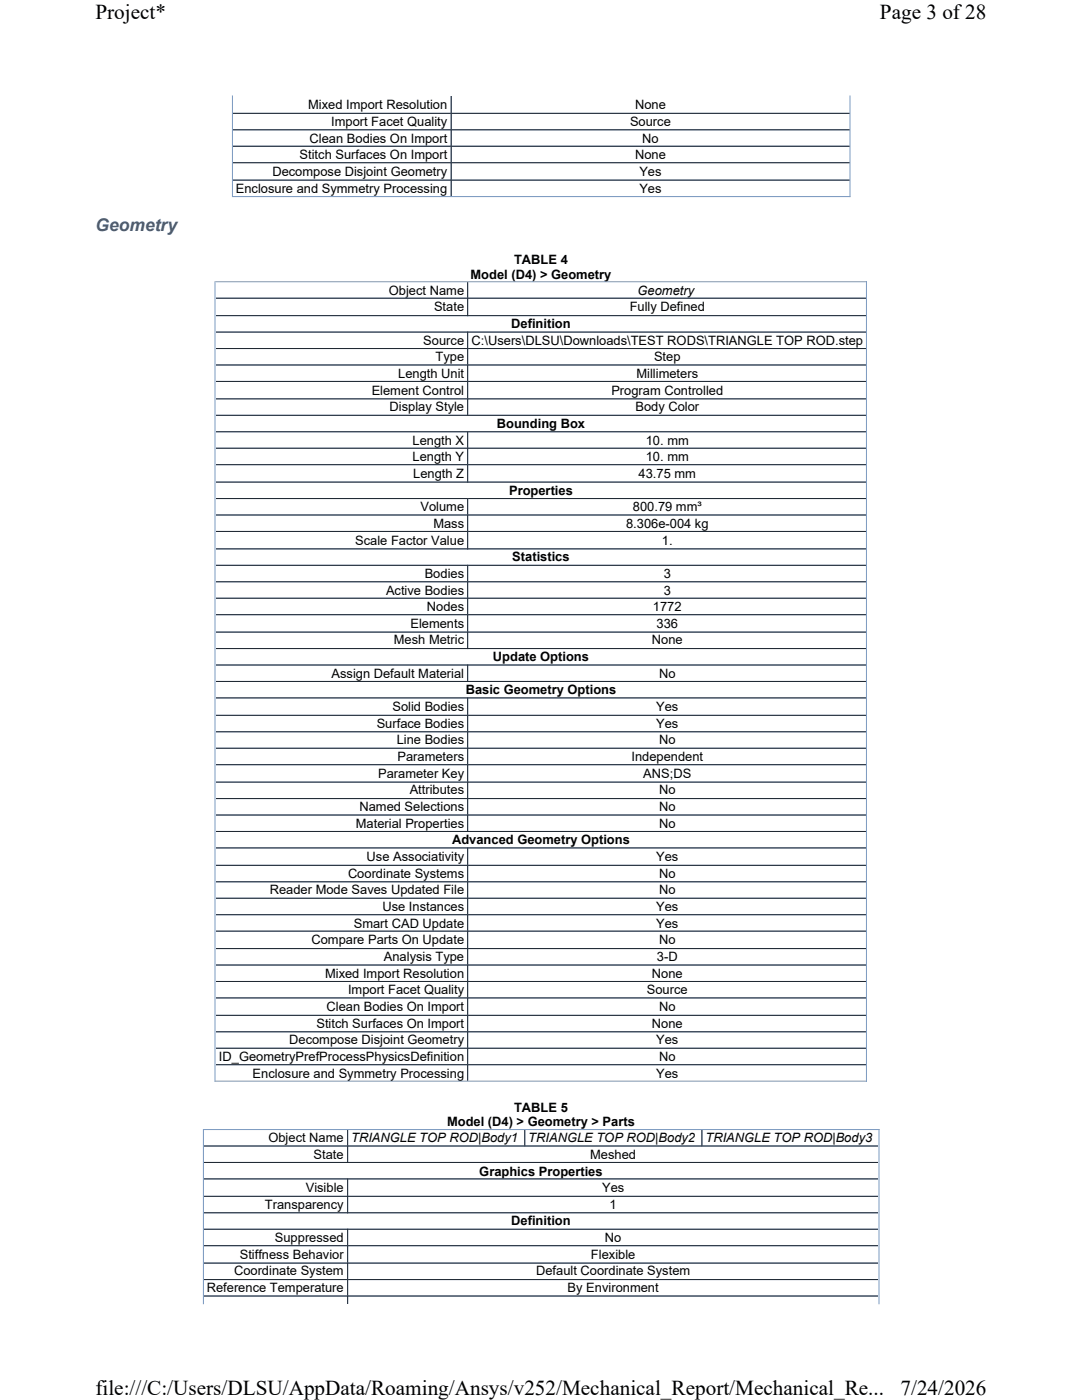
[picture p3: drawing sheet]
<svg xmlns="http://www.w3.org/2000/svg" width="216mm" height="279mm" viewBox="0 0 216 279" stroke-linecap="round" stroke-linejoin="round" font-family="sans-serif">
<defs><g id="words">
<g font-size="4.2">
<text x="19" y="3.8">Project*</text>
<text x="175.6" y="3.8">Page 3 of28</text>
<text x="19" y="278.5">file:///C:/Users/DLSU/AppData/Roaming/Ansys/v252/Mechanical_Report/Mechanical_Re...</text>
<text x="179.7" y="278.5">7/24/2026</text>
</g>
<text font-size="3.5" fill="#3b577d" x="19" y="46.1">Geometry</text>
<g font-size="2.6">
<text x="61.5" y="21.8">Mixed Import Resolution</text>
<text x="126.7" y="21.8">None</text>
<text x="61.8" y="28.4">Clean Bodies On Import</text>
<text x="66.1" y="25.1">Import Facet Quality</text>
<text x="125.7" y="25.1">Source</text>
<text x="128.1" y="28.4">No</text>
<text x="54.3" y="35.1">Decompose Disjoint Geometry</text>
<text x="59.8" y="31.8">Stitch Surfaces On Import</text>
<text x="126.7" y="31.8">None</text>
<text x="127.6" y="35.1">Yes</text>
<text x="47" y="38.4">Enclosure and Symmetry Processing</text>
<text x="127.6" y="38.4">Yes</text>
<text x="102.6" y="52.7">TABLE 4</text>
<text x="77.6" y="58.8">Object Name</text>
<text x="93.9" y="55.6">Model (D4) &gt; Geometry</text>
<text x="127.2" y="58.8">Geometry</text>
<text x="86.6" y="62.1">State</text>
<text x="102" y="65.4">Definition</text>
<text x="125.6" y="62.1">Fully Defined</text>
<text x="84.5" y="68.8">Source</text>
<text x="94.1" y="68.8">C:\Users\DLSU\Downloads\TEST RODS\TRIANGLE TOP ROD.step</text>
<text x="79.5" y="75.4">Length Unit</text>
<text x="86.9" y="72.1">Type</text>
<text x="127" y="75.4">Millimeters</text>
<text x="130.5" y="72.1">Step</text>
<text x="74.2" y="78.7">Element Control</text>
<text x="77.7" y="82.1">Display Style</text>
<text x="122" y="78.7">Program Controlled</text>
<text x="126.8" y="82.1">Body Color</text>
<text x="82.3" y="88.7">Length X</text>
<text x="99.2" y="85.4">Bounding Box</text>
<text x="128.9" y="88.7">10. mm</text>
<text x="82.3" y="92">Length Y</text>
<text x="82.5" y="95.4">Length Z</text>
<text x="127.4" y="95.4">43.75 mm</text>
<text x="128.9" y="92">10. mm</text>
<text x="101.6" y="98.7">Properties</text>
<text x="83.9" y="102">Volume</text>
<text x="86.5" y="105.3">Mass</text>
<text x="124.9" y="105.3">8.306e-004 kg</text>
<text x="126.3" y="102">800.79 mm³</text>
<text x="70.9" y="108.7">Scale Factor Value</text>
<text x="102.2" y="112">Statistics</text>
<text x="132.1" y="108.7">1.</text>
<text x="77" y="118.6">Active Bodies</text>
<text x="84.7" y="115.3">Bodies</text>
<text x="132.4" y="115.3">3</text>
<text x="132.4" y="118.6">3</text>
<text x="81.9" y="125.3">Elements</text>
<text x="85.2" y="122">Nodes</text>
<text x="130.3" y="122">1772</text>
<text x="131" y="125.3">336</text>
<text x="78.6" y="128.6">Mesh Metric</text>
<text x="98.4" y="131.9">Update Options</text>
<text x="130.1" y="128.6">None</text>
<text x="66.2" y="135.3">Assign Default Material</text>
<text x="131.5" y="135.3">No</text>
<text x="78.3" y="141.9">Solid Bodies</text>
<text x="92.9" y="138.6">Basic Geometry Options</text>
<text x="130.9" y="141.9">Yes</text>
<text x="75.2" y="145.2">Surface Bodies</text>
<text x="79.2" y="148.6">Line Bodies</text>
<text x="130.9" y="145.2">Yes</text>
<text x="131.5" y="148.6">No</text>
<text x="75.5" y="155.2">Parameter Key</text>
<text x="79.3" y="151.9">Parameters</text>
<text x="126" y="151.9">Independent</text>
<text x="128.4" y="155.2">ANS;DS</text>
<text x="71.7" y="161.9">Named Selections</text>
<text x="81.7" y="158.5">Attributes</text>
<text x="131.5" y="158.5">No</text>
<text x="131.5" y="161.9">No</text>
<text x="71" y="165.2">Material Properties</text>
<text x="131.5" y="165.2">No</text>
<text x="73.2" y="171.8">Use Associativity</text>
<text x="90.2" y="168.5">Advanced Geometry Options</text>
<text x="130.9" y="171.8">Yes</text>
<text x="53.8" y="178.5">Reader Mode Saves Updated File</text>
<text x="69.4" y="175.2">Coordinate Systems</text>
<text x="131.5" y="175.2">No</text>
<text x="131.5" y="178.5">No</text>
<text x="70.6" y="185.1">Smart CAD Update</text>
<text x="76.3" y="181.8">Use Instances</text>
<text x="130.9" y="181.8">Yes</text>
<text x="130.9" y="185.1">Yes</text>
<text x="62.1" y="188.5">Compare Parts On Update</text>
<text x="76.6" y="191.8">Analysis Type</text>
<text x="131.1" y="191.8">3-D</text>
<text x="131.5" y="188.5">No</text>
<text x="64.9" y="195.1">Mixed Import Resolution</text>
<text x="130.1" y="195.1">None</text>
<text x="65.1" y="201.8">Clean Bodies On Import</text>
<text x="69.4" y="198.4">Import Facet Quality</text>
<text x="129.1" y="198.4">Source</text>
<text x="131.5" y="201.8">No</text>
<text x="57.7" y="208.4">Decompose Disjoint Geometry</text>
<text x="63.1" y="205.1">Stitch Surfaces On Import</text>
<text x="130.1" y="205.1">None</text>
<text x="130.9" y="208.4">Yes</text>
<text x="43.7" y="211.7">ID_GeometryPrefProcessPhysicsDefinition</text>
<text x="50.4" y="215.1">Enclosure and Symmetry Processing</text>
<text x="130.9" y="215.1">Yes</text>
<text x="131.5" y="211.7">No</text>
<text x="102.6" y="221.9">TABLE 5</text>
<text x="53.6" y="227.9">Object Name</text>
<text x="70.1" y="227.9">TRIANGLE TOP ROD|Body1</text>
<text x="89.2" y="224.8">Model (D4) &gt; Geometry &gt; Parts</text>
<text x="105.4" y="227.9">TRIANGLE TOP ROD|Body2</text>
<text x="140.8" y="227.9">TRIANGLE TOP ROD|Body3</text>
<text x="62.6" y="231.3">State</text>
<text x="117.8" y="231.3">Meshed</text>
<text x="61" y="237.9">Visible</text>
<text x="95.6" y="234.6">Graphics Properties</text>
<text x="120.1" y="237.9">Yes</text>
<text x="52.8" y="241.2">Transparency</text>
<text x="102" y="244.6">Definition</text>
<text x="121.6" y="241.2">1</text>
<text x="47.8" y="251.2">Stiffness Behavior</text>
<text x="54.8" y="247.9">Suppressed</text>
<text x="117.9" y="251.2">Flexible</text>
<text x="120.7" y="247.9">No</text>
<text x="41.3" y="257.9">Reference Temperature</text>
<text x="46.7" y="254.5">Coordinate System</text>
<text x="107" y="254.5">Default Coordinate System</text>
<text x="113.3" y="257.9">By Environment</text>
</g>
</g></defs>
<g fill="none" stroke="#7a99c0" stroke-width=".2">
<path d="M46.4 19.1v20M90 19.3v19.8M169.6 19.1v20.2M46.3 39.2h123.4M46.5 22.6h123M46.5 25.9h123M46.5 29.2h123M46.5 32.5h123M46.5 36h123M42.9 56.1v159.8M43 56.2h130M43.1 59.5h129.7"/>
<path d="M93.3 56.3v6.8M172.9 56.1v159.8M43.1 63h129.7M43.1 69.6h129.7M43.1 72.8h129.7M43.1 76.1h129.7M43.1 79.6h129.7M43.1 66.3h129.7M93.3 66.2v16.8M43.1 82.9h129.7M43.1 89.5h129.7M43.1 92.7h129.7"/>
<path d="M43.1 96.2h129.7M43.1 86.2h129.7M43.1 99.5h129.7M93.3 86.1v10.2M93.3 99.4v10.2M43.1 102.8h129.7M43.1 106.1h129.7M43.1 109.5h129.7M43.1 116.1h129.7M43.1 119.4h129.7M43.1 112.8h129.7M93.3 112.7v16.8"/>
<path d="M43.1 122.7h129.7M43.1 126.1h129.7M43.1 129.4h129.7M43.1 136h129.7M43.1 132.7h129.7M43.1 139.3h129.7M93.3 132.6v3.5M93.3 139.2v26.8M43.1 142.8h129.7M43.1 146h129.7M43.1 149.3h129.7M43.1 152.6h129.7"/>
<path d="M43.1 156.1h129.7M43.1 159.4h129.7M43.1 162.7h129.7M43.1 165.9h129.7M43.1 172.7h129.7M43.1 176h129.7M43.1 179.3h129.7M43.1 169.2h129.7M93.3 169.1v46.6M43.1 182.5h129.7M43.1 185.8h129.7M43.1 189.3h129.7"/>
<path d="M43.1 192.6h129.7M43.1 195.9h129.7M43.1 199.2h129.7M42.8 215.8h130.2M43.1 202.6h129.7M43.1 205.9h129.7M43.1 209.2h129.7M43.1 212.5h129.7M40.6 225.3v35M40.7 225.4h134.8M40.7 235.3h134.5M40.7 228.7h134.5"/>
<path d="M40.7 232h134.5M40.7 238.8h134.5M69.4 225.5v6.6M69.4 235.2v6.9M104.7 225.5v3.3M140.1 225.5v3.3M175.4 225.3v35M40.7 245.3h134.5M40.7 242h134.5M40.7 248.6h134.5M40.7 252.1h134.5M40.7 255.4h134.5"/>
<path d="M40.7 258.6h134.5M69.4 245.2v14.9"/>
</g>
<g fill="none" stroke="#1e2630" stroke-width=".2">
<path d="M90 19.3v19.8M46.5 22.6h123M46.5 25.9h123M46.5 29.2h123M46.5 32.5h123M46.5 36h123M43.1 59.5h129.7M93.3 56.3v6.8M43.1 66.3h129.7M43.1 69.6h129.7M43.1 72.8h129.7M43.1 76.1h129.7"/>
<path d="M43.1 79.6h129.7M43.1 63h129.7M93.3 66.2v16.8M43.1 86.2h129.7M43.1 89.5h129.7M43.1 92.7h129.7M43.1 99.5h129.7M43.1 82.9h129.7M43.1 96.2h129.7M93.3 86.1v10.2M93.3 99.4v10.2M43.1 102.8h129.7"/>
<path d="M43.1 106.1h129.7M43.1 112.8h129.7M43.1 116.1h129.7M43.1 119.4h129.7M43.1 109.5h129.7M93.3 112.7v16.8M43.1 122.7h129.7M43.1 126.1h129.7M43.1 132.7h129.7M43.1 139.3h129.7M43.1 129.4h129.7M43.1 136h129.7"/>
<path d="M93.3 132.6v3.5M93.3 139.2v26.8M43.1 142.8h129.7M43.1 146h129.7M43.1 149.3h129.7M43.1 152.6h129.7M43.1 156.1h129.7M43.1 159.4h129.7M43.1 162.7h129.7M43.1 169.2h129.7M43.1 172.7h129.7M43.1 176h129.7"/>
<path d="M43.1 179.3h129.7M43.1 165.9h129.7M93.3 169.1v46.6M43.1 182.5h129.7M43.1 185.8h129.7M43.1 189.3h129.7M43.1 192.6h129.7M43.1 195.9h129.7M43.1 199.2h129.7M43.1 202.6h129.7M43.1 205.9h129.7M43.1 209.2h129.7"/>
<path d="M43.1 212.5h129.7M40.7 232h134.5M40.7 228.7h134.5M40.7 235.3h134.5M40.7 238.8h134.5M69.4 225.5v6.6M69.4 235.2v6.9M104.7 225.5v3.1M140.1 225.5v3.1M40.7 242h134.5M40.7 245.3h134.5M40.7 248.6h134.5"/>
<path d="M40.7 252.1h134.5M40.7 255.4h134.5M40.7 258.6h134.5M69.4 245.2v14.9"/>
</g>
<g fill="#fff">
<path d="M19 0h177.8v4.7h-177.8z" fill-rule="evenodd"/>
<path d="M19 274.7h177.8v4.7h-177.8z" fill-rule="evenodd"/>
</g>
<use href="#words"/>
</svg>
